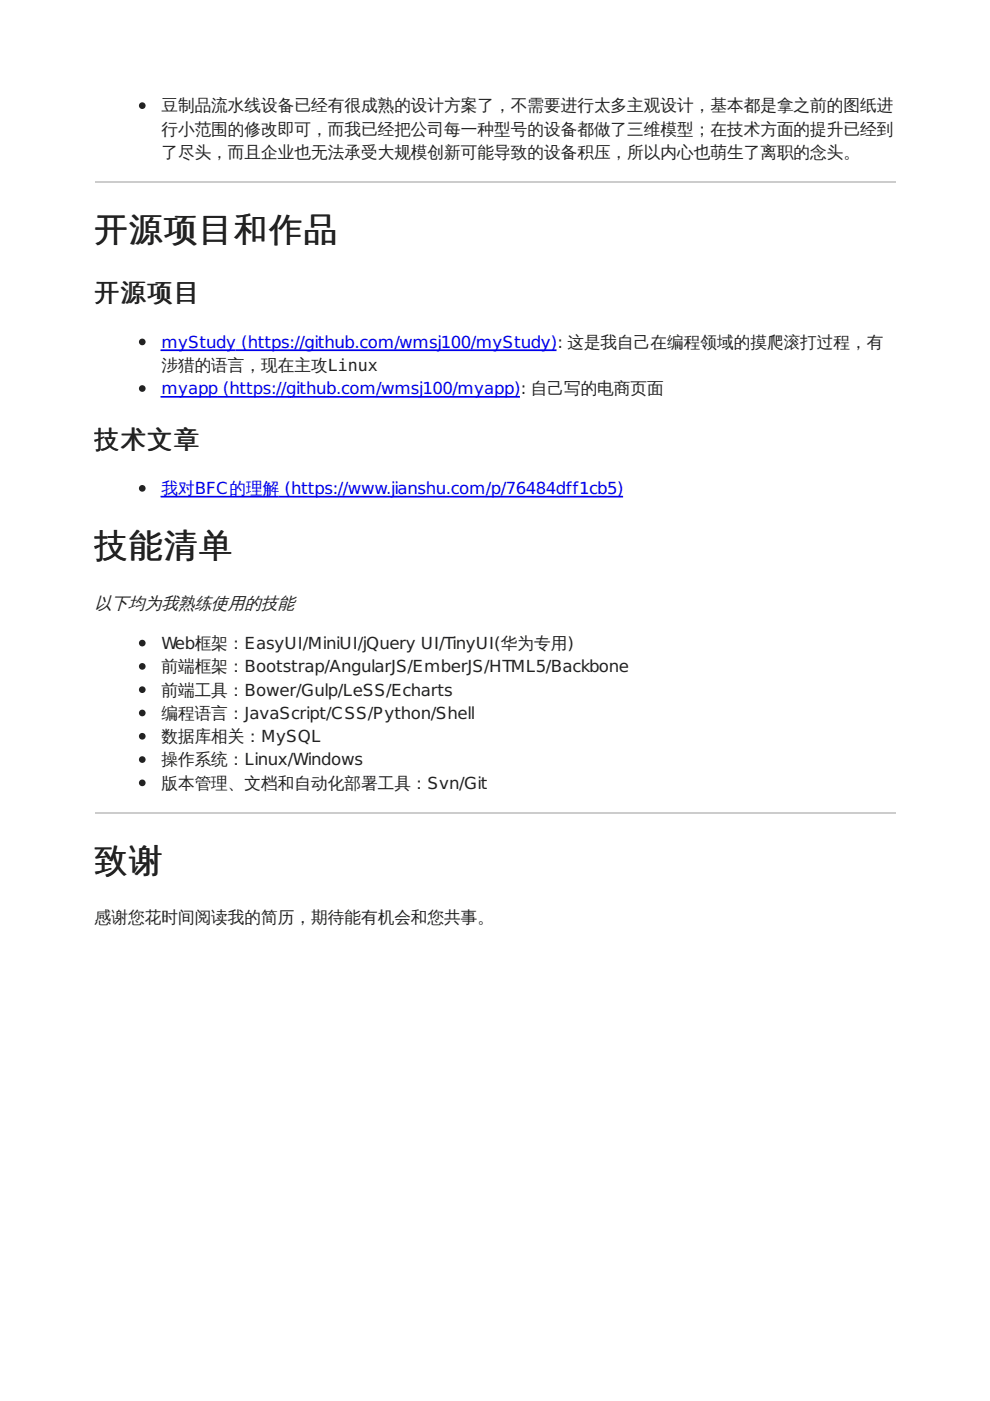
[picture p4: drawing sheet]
<svg xmlns="http://www.w3.org/2000/svg" width="210mm" height="297mm" viewBox="0 0 210 297" stroke-linecap="round" stroke-linejoin="round" font-family="sans-serif">
<defs><g id="words">
<g font-size="7.1" fill="#222">
<text x="19.9" y="51.2">开源项目和作品</text>
<text x="20.1" y="118.2">技能清单</text>
<text x="20.1" y="184.9">致谢</text>
</g>
<g font-size="5.3" fill="#222">
<text x="20.1" y="63.9">开源项目</text>
<text x="20.1" y="94.9">技术文章</text>
</g>
<text font-size="3.7" fill="#222" x="20.1" y="129.1">以下均为我熟练使用的技能</text>
<g font-size="3.5" fill="#222">
<text x="34.2" y="23.6">豆制品流水线设备已经有很成熟的设计方案了，不需要进行太多主观设计，基本都是拿之前的图纸进</text>
<text x="34.2" y="28.6">行小范围的修改即可，而我已经把公司每一种型号的设备都做了三维模型；在技术方面的提升已经到</text>
<text x="34.2" y="33.5">了尽头，而且企业也无法承受大规模创新可能导致的设备积压，所以内心也萌生了离职的念头。</text>
<text x="34.2" y="78.7">涉猎的语言，现在主攻Linux</text>
<text x="34.2" y="137.6">Web框架：EasyUI/MiniUI/jQuery UI/TinyUI(华为专用)</text>
<text x="34.2" y="142.5">前端框架：Bootstrap/AngularJS/EmberJS/HTML5/Backbone</text>
<text x="34.2" y="147.5">前端工具：Bower/Gulp/LeSS/Echarts</text>
<text x="34.2" y="152.4">编程语言：JavaScript/CSS/Python/Shell</text>
<text x="34.2" y="157.3">数据库相关：MySQL</text>
<text x="34.2" y="162.3">操作系统：Linux/Windows</text>
<text x="34.2" y="167.2">版本管理、文档和自动化部署工具：Svn/Git</text>
<text x="20.1" y="195.8">感谢您花时间阅读我的简历，期待能有机会和您共事。</text>
</g>
<g font-size="3.5" fill="#00e">
<text x="34.2" y="73.7">myStudy (https://github.com/wmsj100/myStudy): 这是我自己在编程领域的摸爬滚打过程，有</text>
<text x="34.2" y="83.6">myapp (https://github.com/wmsj100/myapp): 自己写的电商页面</text>
<text x="34.2" y="104.8">我对BFC的理解 (https://www.jianshu.com/p/76484dff1cb5)</text>
</g>
</g></defs>
<path d="M20.1 38.6h169.7M20.1 172.3h169.7" fill="none" stroke="#ccc" stroke-width=".35"/>
<g fill="#222" stroke="#222" stroke-width=".35">
<circle cx="30.2" cy="22.4" r=".53"/>
<circle cx="30.2" cy="72.5" r=".53"/>
<circle cx="30.2" cy="82.4" r=".53"/>
<circle cx="30.2" cy="103.5" r=".53"/>
<circle cx="30.2" cy="136.3" r=".53"/>
<circle cx="30.2" cy="141.3" r=".53"/>
<circle cx="30.2" cy="146.2" r=".53"/>
<circle cx="30.2" cy="151.2" r=".53"/>
<circle cx="30.2" cy="156.1" r=".53"/>
<circle cx="30.2" cy="161" r=".53"/>
<circle cx="30.2" cy="166" r=".53"/>
</g>
<path d="M34.2 74.3h15.5M50.1 74.3h67.7M34.2 84.1h11.7M46.2 84.1h63.9M34.2 105.3h24.7M59.3 105.3h72.6" fill="none" stroke="#00e" stroke-width=".35"/>
<use href="#words"/>
</svg>
